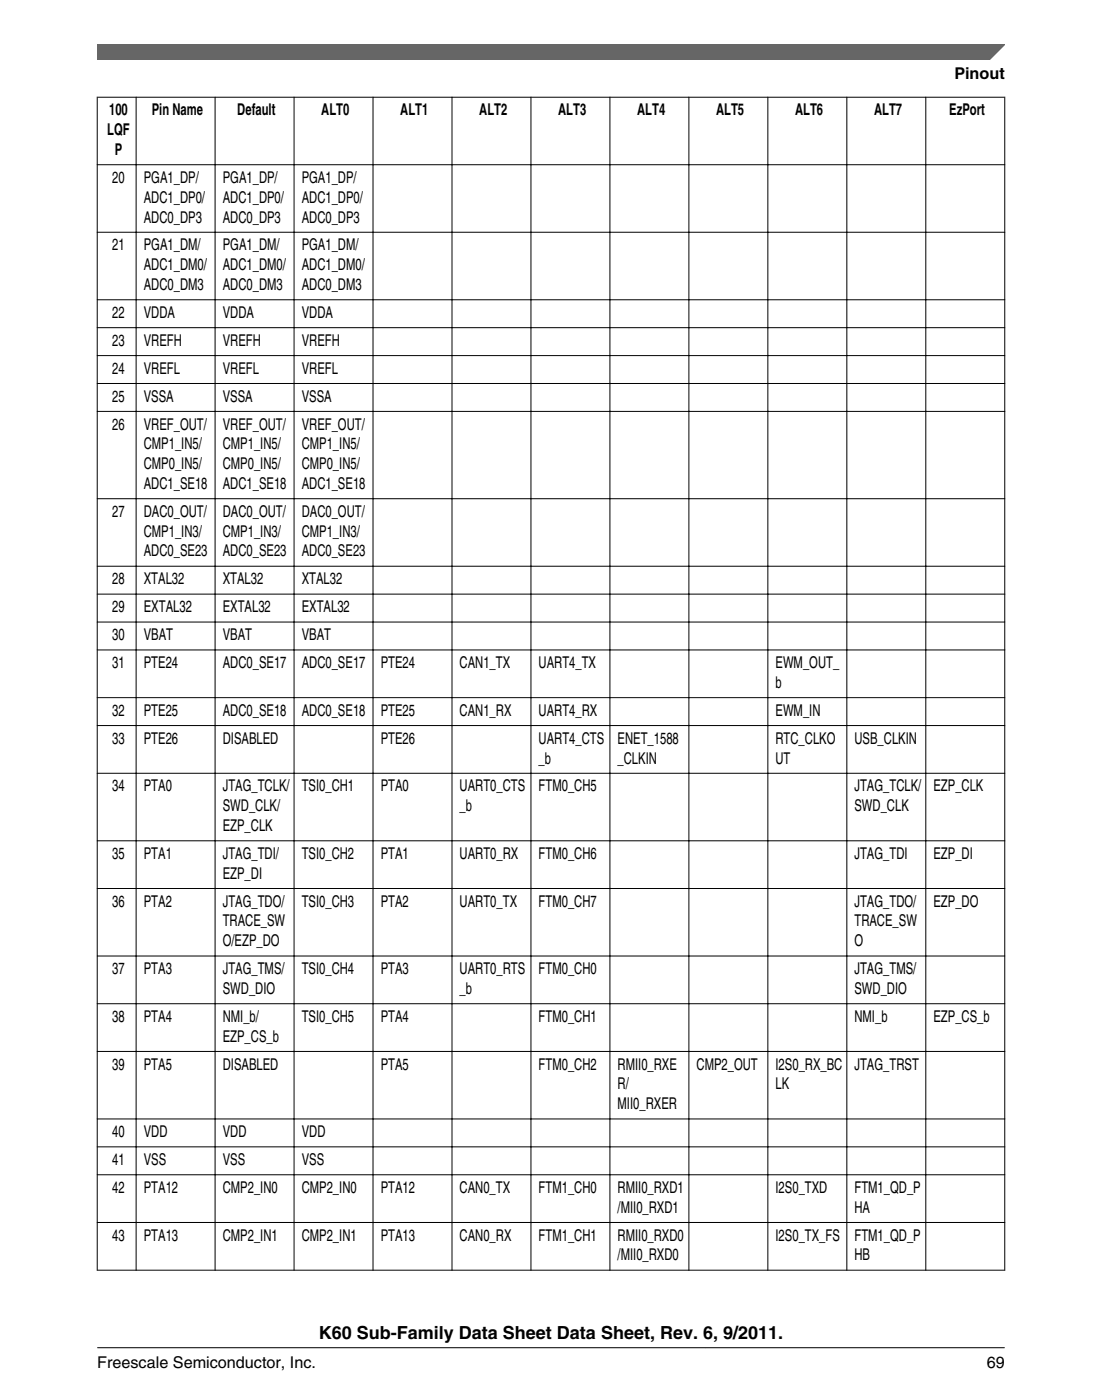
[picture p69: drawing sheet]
<svg xmlns="http://www.w3.org/2000/svg" width="216mm" height="274mm" viewBox="0 0 216 274" stroke-linecap="round" stroke-linejoin="round" font-family="sans-serif">
<defs><g id="words">
<text font-size="3.5" x="62.5" y="262.3">K60 Sub-Family Data Sheet Data Sheet, Rev. 6, 9/2011.</text>
<g font-size="3.2">
<text x="187" y="15.5">Pinout</text>
<text x="21.4" y="22.6">100</text>
<text x="29.7" y="22.6">Pin Name</text>
<text x="46.5" y="22.6">Default</text>
<text x="62.9" y="22.6">ALT0</text>
<text x="78.4" y="22.6">ALT1</text>
<text x="93.9" y="22.6">ALT2</text>
<text x="109.4" y="22.6">ALT3</text>
<text x="124.8" y="22.6">ALT4</text>
<text x="140.3" y="22.6">ALT5</text>
<text x="155.8" y="22.6">ALT6</text>
<text x="171.2" y="22.6">ALT7</text>
<text x="186" y="22.6">EzPort</text>
<text x="21" y="26.5">LQF</text>
<text x="22" y="35.8">20</text>
<text x="22.5" y="30.4">P</text>
<text x="28.2" y="35.8">PGA1_DP/</text>
<text x="43.6" y="35.8">PGA1_DP/</text>
<text x="59.1" y="35.8">PGA1_DP/</text>
<text x="28.2" y="39.7">ADC1_DP0/</text>
<text x="43.6" y="39.7">ADC1_DP0/</text>
<text x="59.1" y="39.7">ADC1_DP0/</text>
<text x="28.2" y="43.6">ADC0_DP3</text>
<text x="43.6" y="43.6">ADC0_DP3</text>
<text x="59.1" y="43.6">ADC0_DP3</text>
<text x="22" y="49.1">21</text>
<text x="28.2" y="49.1">PGA1_DM/</text>
<text x="28.2" y="52.9">ADC1_DM0/</text>
<text x="43.6" y="49.1">PGA1_DM/</text>
<text x="43.6" y="52.9">ADC1_DM0/</text>
<text x="59.1" y="49.1">PGA1_DM/</text>
<text x="59.1" y="52.9">ADC1_DM0/</text>
<text x="28.2" y="56.8">ADC0_DM3</text>
<text x="43.6" y="56.8">ADC0_DM3</text>
<text x="59.1" y="56.8">ADC0_DM3</text>
<text x="22" y="62.3">22</text>
<text x="28.2" y="62.3">VDDA</text>
<text x="43.6" y="62.3">VDDA</text>
<text x="59.1" y="62.3">VDDA</text>
<text x="22" y="67.8">23</text>
<text x="28.2" y="67.8">VREFH</text>
<text x="43.6" y="67.8">VREFH</text>
<text x="59.1" y="67.8">VREFH</text>
<text x="22" y="73.2">24</text>
<text x="28.2" y="73.2">VREFL</text>
<text x="43.6" y="73.2">VREFL</text>
<text x="59.1" y="73.2">VREFL</text>
<text x="22" y="78.7">25</text>
<text x="28.2" y="78.7">VSSA</text>
<text x="43.6" y="78.7">VSSA</text>
<text x="59.1" y="78.7">VSSA</text>
<text x="22" y="84.2">26</text>
<text x="28.2" y="84.2">VREF_OUT/</text>
<text x="28.2" y="88">CMP1_IN5/</text>
<text x="43.6" y="84.2">VREF_OUT/</text>
<text x="43.6" y="88">CMP1_IN5/</text>
<text x="59.1" y="84.2">VREF_OUT/</text>
<text x="59.1" y="88">CMP1_IN5/</text>
<text x="28.2" y="91.9">CMP0_IN5/</text>
<text x="28.2" y="95.8">ADC1_SE18</text>
<text x="43.6" y="91.9">CMP0_IN5/</text>
<text x="43.6" y="95.8">ADC1_SE18</text>
<text x="59.1" y="91.9">CMP0_IN5/</text>
<text x="59.1" y="95.8">ADC1_SE18</text>
<text x="22" y="101.3">27</text>
<text x="28.2" y="101.3">DAC0_OUT/</text>
<text x="43.6" y="101.3">DAC0_OUT/</text>
<text x="59.1" y="101.3">DAC0_OUT/</text>
<text x="28.2" y="105.2">CMP1_IN3/</text>
<text x="43.6" y="105.2">CMP1_IN3/</text>
<text x="59.1" y="105.2">CMP1_IN3/</text>
<text x="28.2" y="109">ADC0_SE23</text>
<text x="43.6" y="109">ADC0_SE23</text>
<text x="59.1" y="109">ADC0_SE23</text>
<text x="22" y="114.5">28</text>
<text x="22" y="120">29</text>
<text x="28.2" y="114.5">XTAL32</text>
<text x="28.2" y="120">EXTAL32</text>
<text x="43.6" y="114.5">XTAL32</text>
<text x="43.6" y="120">EXTAL32</text>
<text x="59.1" y="114.5">XTAL32</text>
<text x="59.1" y="120">EXTAL32</text>
<text x="22" y="125.4">30</text>
<text x="28.2" y="125.4">VBAT</text>
<text x="43.6" y="125.4">VBAT</text>
<text x="59.1" y="125.4">VBAT</text>
<text x="22" y="130.9">31</text>
<text x="28.2" y="130.9">PTE24</text>
<text x="43.6" y="130.9">ADC0_SE17</text>
<text x="59.1" y="130.9">ADC0_SE17</text>
<text x="74.6" y="130.9">PTE24</text>
<text x="90.1" y="130.9">CAN1_TX</text>
<text x="105.5" y="130.9">UART4_TX</text>
<text x="151.9" y="130.9">EWM_OUT_</text>
<text x="151.9" y="134.8">b</text>
<text x="22" y="140.3">32</text>
<text x="28.2" y="140.3">PTE25</text>
<text x="43.6" y="140.3">ADC0_SE18</text>
<text x="59.1" y="140.3">ADC0_SE18</text>
<text x="74.6" y="140.3">PTE25</text>
<text x="90.1" y="140.3">CAN1_RX</text>
<text x="105.5" y="140.3">UART4_RX</text>
<text x="151.9" y="140.3">EWM_IN</text>
<text x="22" y="145.7">33</text>
<text x="28.2" y="145.7">PTE26</text>
<text x="43.6" y="145.7">DISABLED</text>
<text x="74.6" y="145.7">PTE26</text>
<text x="105.5" y="145.7">UART4_CTS</text>
<text x="105.5" y="149.6">_b</text>
<text x="121" y="145.7">ENET_1588</text>
<text x="121" y="149.6">_CLKIN</text>
<text x="151.9" y="145.7">RTC_CLKO</text>
<text x="151.9" y="149.6">UT</text>
<text x="167.4" y="145.7">USB_CLKIN</text>
<text x="22" y="155.1">34</text>
<text x="28.2" y="155.1">PTA0</text>
<text x="43.6" y="155.1">JTAG_TCLK/</text>
<text x="59.1" y="155.1">TSI0_CH1</text>
<text x="74.6" y="155.1">PTA0</text>
<text x="90.1" y="155.1">UART0_CTS</text>
<text x="105.5" y="155.1">FTM0_CH5</text>
<text x="167.4" y="155.1">JTAG_TCLK/</text>
<text x="182.9" y="155.1">EZP_CLK</text>
<text x="43.6" y="159">SWD_CLK/</text>
<text x="90.1" y="159">_b</text>
<text x="167.4" y="159">SWD_CLK</text>
<text x="43.6" y="162.8">EZP_CLK</text>
<text x="22" y="168.3">35</text>
<text x="28.2" y="168.3">PTA1</text>
<text x="43.6" y="168.3">JTAG_TDI/</text>
<text x="43.6" y="172.2">EZP_DI</text>
<text x="59.1" y="168.3">TSI0_CH2</text>
<text x="74.6" y="168.3">PTA1</text>
<text x="90.1" y="168.3">UART0_RX</text>
<text x="105.5" y="168.3">FTM0_CH6</text>
<text x="167.4" y="168.3">JTAG_TDI</text>
<text x="182.9" y="168.3">EZP_DI</text>
<text x="22" y="177.7">36</text>
<text x="28.2" y="177.7">PTA2</text>
<text x="43.6" y="177.7">JTAG_TDO/</text>
<text x="59.1" y="177.7">TSI0_CH3</text>
<text x="74.6" y="177.7">PTA2</text>
<text x="90.1" y="177.7">UART0_TX</text>
<text x="105.5" y="177.7">FTM0_CH7</text>
<text x="167.4" y="177.7">JTAG_TDO/</text>
<text x="182.9" y="177.7">EZP_DO</text>
<text x="43.6" y="181.5">TRACE_SW</text>
<text x="43.6" y="185.4">O/EZP_DO</text>
<text x="167.4" y="181.5">TRACE_SW</text>
<text x="167.4" y="185.4">O</text>
<text x="22" y="190.9">37</text>
<text x="28.2" y="190.9">PTA3</text>
<text x="43.6" y="190.9">JTAG_TMS/</text>
<text x="59.1" y="190.9">TSI0_CH4</text>
<text x="74.6" y="190.9">PTA3</text>
<text x="90.1" y="190.9">UART0_RTS</text>
<text x="105.5" y="190.9">FTM0_CH0</text>
<text x="167.4" y="190.9">JTAG_TMS/</text>
<text x="43.6" y="194.8">SWD_DIO</text>
<text x="90.1" y="194.8">_b</text>
<text x="167.4" y="194.8">SWD_DIO</text>
<text x="22" y="200.2">38</text>
<text x="28.2" y="200.2">PTA4</text>
<text x="43.6" y="200.2">NMI_b/</text>
<text x="59.1" y="200.2">TSI0_CH5</text>
<text x="74.6" y="200.2">PTA4</text>
<text x="105.5" y="200.2">FTM0_CH1</text>
<text x="167.4" y="200.2">NMI_b</text>
<text x="182.9" y="200.2">EZP_CS_b</text>
<text x="22" y="209.6">39</text>
<text x="28.2" y="209.6">PTA5</text>
<text x="43.6" y="204.1">EZP_CS_b</text>
<text x="43.6" y="209.6">DISABLED</text>
<text x="74.6" y="209.6">PTA5</text>
<text x="105.5" y="209.6">FTM0_CH2</text>
<text x="121" y="209.6">RMII0_RXE</text>
<text x="136.5" y="209.6">CMP2_OUT</text>
<text x="151.9" y="209.6">I2S0_RX_BC</text>
<text x="167.4" y="209.6">JTAG_TRST</text>
<text x="121" y="213.5">R/</text>
<text x="151.9" y="213.5">LK</text>
<text x="121" y="217.3">MII0_RXER</text>
<text x="22" y="222.8">40</text>
<text x="28.2" y="222.8">VDD</text>
<text x="43.6" y="222.8">VDD</text>
<text x="59.1" y="222.8">VDD</text>
<text x="22" y="228.3">41</text>
<text x="22" y="233.7">42</text>
<text x="28.2" y="228.3">VSS</text>
<text x="28.2" y="233.7">PTA12</text>
<text x="43.6" y="228.3">VSS</text>
<text x="43.6" y="233.7">CMP2_IN0</text>
<text x="59.1" y="228.3">VSS</text>
<text x="59.1" y="233.7">CMP2_IN0</text>
<text x="74.6" y="233.7">PTA12</text>
<text x="90.1" y="233.7">CAN0_TX</text>
<text x="105.5" y="233.7">FTM1_CH0</text>
<text x="121" y="233.7">RMII0_RXD1</text>
<text x="151.9" y="233.7">I2S0_TXD</text>
<text x="167.4" y="233.7">FTM1_QD_P</text>
<text x="121" y="237.6">/MII0_RXD1</text>
<text x="167.4" y="237.6">HA</text>
<text x="22" y="243.1">43</text>
<text x="28.2" y="243.1">PTA13</text>
<text x="43.6" y="243.1">CMP2_IN1</text>
<text x="59.1" y="243.1">CMP2_IN1</text>
<text x="74.6" y="243.1">PTA13</text>
<text x="90.1" y="243.1">CAN0_RX</text>
<text x="105.5" y="243.1">FTM1_CH1</text>
<text x="121" y="243.1">RMII0_RXD0</text>
<text x="151.9" y="243.1">I2S0_TX_FS</text>
<text x="167.4" y="243.1">FTM1_QD_P</text>
<text x="121" y="247">/MII0_RXD0</text>
<text x="167.4" y="247">HB</text>
<text x="19" y="268">Freescale Semiconductor, Inc.</text>
<text x="193.3" y="268">69</text>
</g>
</g></defs>
<g fill="none" stroke="#000" stroke-width=".2">
<path d="M19 19h177.9M19 19v230M26.7 19v230M42.1 19v230M57.6 19v230M73.1 19v230M88.6 19v230M104 19v230M119.5 19v230M135 19v230M150.4 19v230M165.9 19v230"/>
<path d="M181.4 19v230M196.8 19v230M19 32.3h177.9M19 45.5h177.9M19 58.7h177.9M19 64.2h177.9M19 69.7h177.9M19 75.1h177.9M19 80.6h177.9M19 97.7h177.9M19 110.9h177.9M19 116.4h177.9"/>
<path d="M19 121.9h177.9M19 127.4h177.9M19 136.7h177.9M19 142.2h177.9M19 151.5h177.9M19 164.7h177.9M19 174.1h177.9M19 187.3h177.9M19 196.7h177.9M19 206h177.9M19 219.3h177.9M19 224.7h177.9"/>
<path d="M19 230.2h177.9M19 239.5h177.9M19 248.9h177.9"/>
</g>
<path d="M19 8.7h177.8l-5.6 3h-172.2z" fill="#666"/>
<path d="M19 11.7v-3h177.8l-3 3" fill="none" stroke="#666" stroke-width=".28"/>
<path d="M19 264.1h177.8" fill="none" stroke="#000" stroke-width=".2"/>
<use href="#words"/>
</svg>
